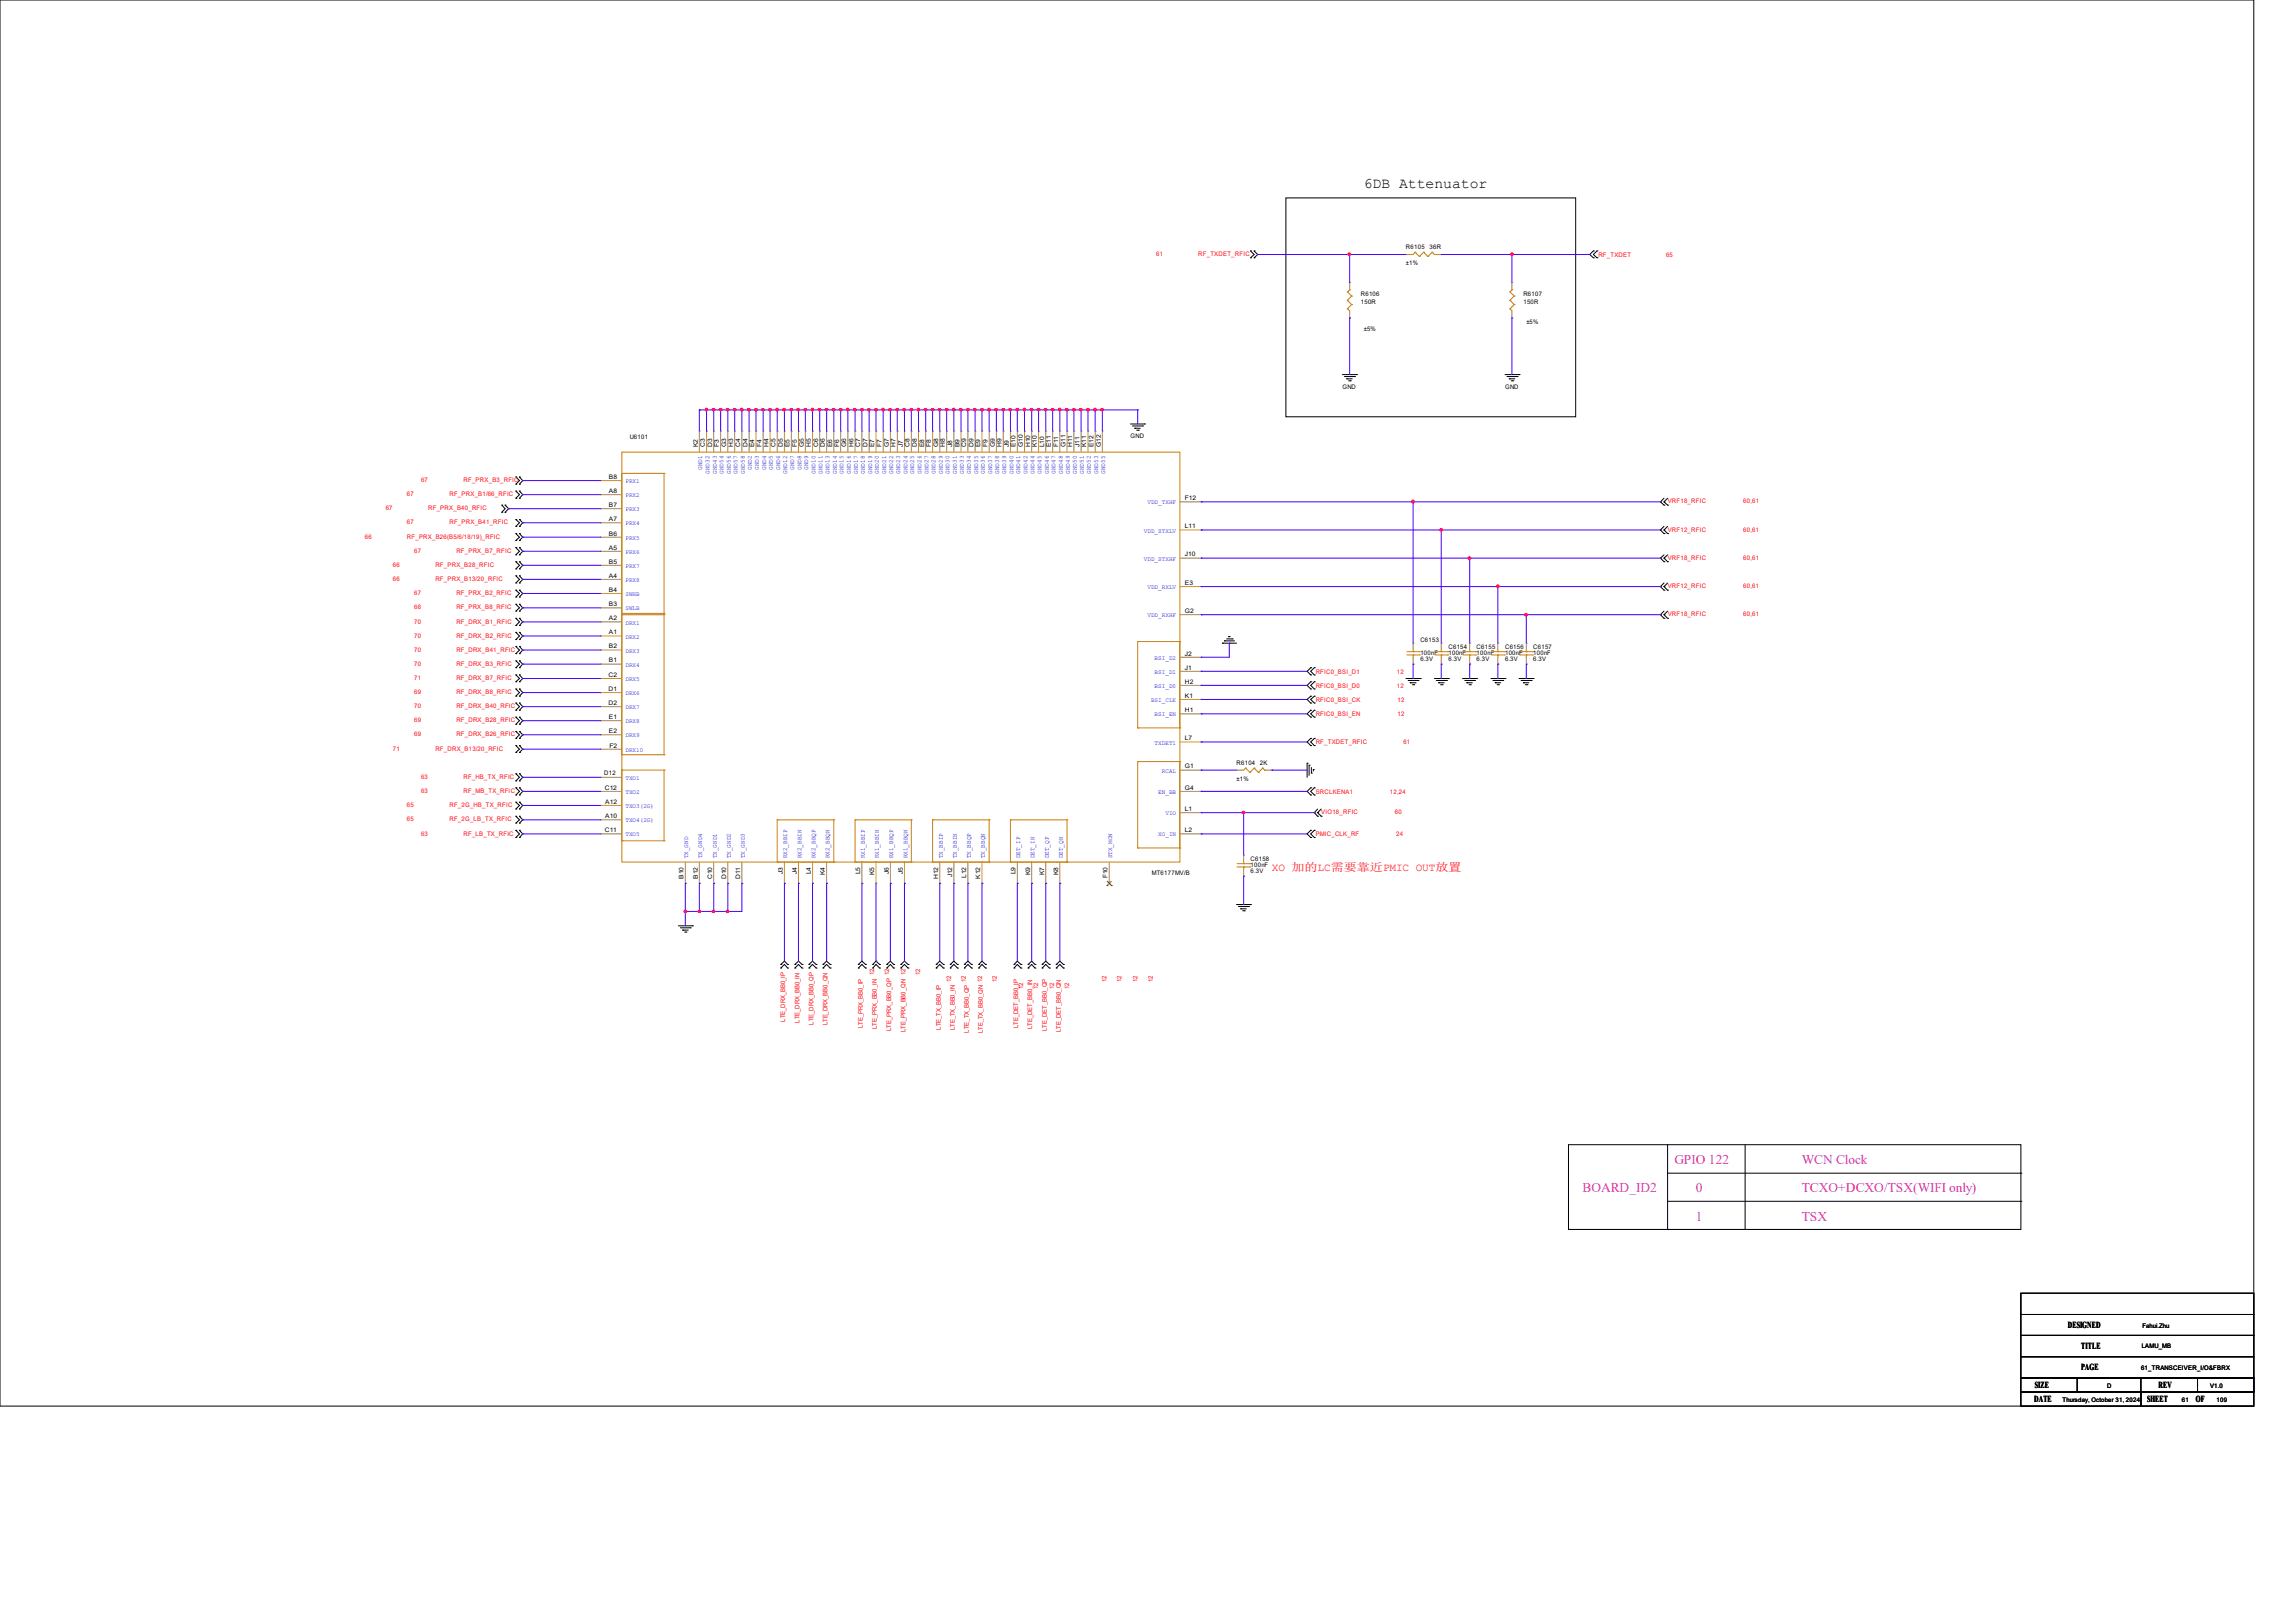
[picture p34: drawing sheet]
<svg xmlns="http://www.w3.org/2000/svg" width="297mm" height="210mm" viewBox="0 0 297 210" stroke-linecap="round" stroke-linejoin="round" font-family="sans-serif">
<defs><g id="words">
<text font-size="1.9" x="176.5" y="24.3">6DB Attenuator</text>
<g font-size="1.7" fill="#f0f">
<text x="204.8" y="154.3">BOARD_ID2</text>
<text x="216.7" y="150.6">GPIO 122</text>
<text x="219.5" y="154.3">0</text>
<text x="233.2" y="154.3">TCXO+DCXO/TSX(WIFI only)</text>
<text x="233.2" y="150.6">WCN Clock</text>
<text x="219.5" y="157.9">1</text>
<text x="233.2" y="157.9">TSX</text>
</g>
<text font-size="1.4" fill="#f00" x="164.6" y="112.7">XO 加的LC需要靠近PMIC OUT放置</text>
<g font-size="1.2">
<text x="267.6" y="171.8">DESIGNED</text>
<text x="263.3" y="179.6">SIZE</text>
<text x="269.4" y="174.6">TITLE</text>
<text x="269.4" y="177.3">PAGE</text>
<text x="279.3" y="179.6">REV</text>
<text x="263.3" y="181.4">DATE</text>
<text x="277.9" y="181.4">SHEET</text>
<text x="284.2" y="181.4">OF</text>
</g>
<g font-size=".8" fill="#f00">
<text x="149.6" y="33.1">61</text>
<text x="155.1" y="33.1">RF_TXDET_RFIC</text>
<text x="206.9" y="33.2">RF_TXDET</text>
<text x="215.6" y="33.2">65</text>
<text x="52.7" y="64.2">67</text>
<text x="54.5" y="62.4">67</text>
<text x="58.2" y="64.2">RF_PRX_B1/66_RFIC</text>
<text x="60" y="62.4">RF_PRX_B3_RFIC</text>
<text x="215.8" y="65.1">VRF18_RFIC</text>
<text x="225.6" y="65.1">60,61</text>
<text x="47.2" y="69.7">66</text>
<text x="49.9" y="66">67</text>
<text x="52.7" y="67.9">67</text>
<text x="52.7" y="69.7">RF_PRX_B26(B5/6/18/19)_RFIC</text>
<text x="53.6" y="71.5">67</text>
<text x="55.4" y="66">RF_PRX_B40_RFIC</text>
<text x="58.2" y="67.9">RF_PRX_B41_RFIC</text>
<text x="59.1" y="71.5">RF_PRX_B7_RFIC</text>
<text x="215.8" y="68.8">VRF12_RFIC</text>
<text x="225.6" y="68.8">60,61</text>
<text x="50.8" y="73.4">66</text>
<text x="50.8" y="75.2">66</text>
<text x="53.6" y="77">67</text>
<text x="56.3" y="73.4">RF_PRX_B28_RFIC</text>
<text x="56.3" y="75.2">RF_PRX_B13/20_RFIC</text>
<text x="59.1" y="77">RF_PRX_B2_RFIC</text>
<text x="215.8" y="72.4">VRF18_RFIC</text>
<text x="215.8" y="76.1">VRF12_RFIC</text>
<text x="225.6" y="72.4">60,61</text>
<text x="225.6" y="76.1">60,61</text>
<text x="53.6" y="78.9">66</text>
<text x="53.6" y="80.7">70</text>
<text x="53.6" y="82.5">70</text>
<text x="59.1" y="78.9">RF_PRX_B8_RFIC</text>
<text x="59.1" y="80.7">RF_DRX_B1_RFIC</text>
<text x="59.1" y="82.5">RF_DRX_B2_RFIC</text>
<text x="215.8" y="79.8">VRF18_RFIC</text>
<text x="225.6" y="79.8">60,61</text>
<text x="53.6" y="84.3">70</text>
<text x="53.6" y="86.1">70</text>
<text x="53.6" y="88">71</text>
<text x="53.6" y="89.8">69</text>
<text x="59.1" y="84.3">RF_DRX_B41_RFIC</text>
<text x="59.1" y="86.1">RF_DRX_B3_RFIC</text>
<text x="59.1" y="88">RF_DRX_B7_RFIC</text>
<text x="59.1" y="89.8">RF_DRX_B8_RFIC</text>
<text x="170.3" y="87.2">RFIC0_BSI_D1</text>
<text x="170.3" y="89">RFIC0_BSI_D0</text>
<text x="180.8" y="87.2">12</text>
<text x="180.8" y="89">12</text>
<text x="53.6" y="91.6">70</text>
<text x="53.6" y="93.5">69</text>
<text x="53.6" y="95.3">69</text>
<text x="59.1" y="91.6">RF_DRX_B40_RFIC</text>
<text x="59.1" y="93.5">RF_DRX_B28_RFIC</text>
<text x="59.1" y="95.3">RF_DRX_B26_RFIC</text>
<text x="170.3" y="90.8">RFIC0_BSI_CK</text>
<text x="170.3" y="92.7">RFIC0_BSI_EN</text>
<text x="180.9" y="90.8">12</text>
<text x="180.9" y="92.7">12</text>
<text x="50.8" y="97.2">71</text>
<text x="54.5" y="100.8">63</text>
<text x="56.3" y="97.2">RF_DRX_B13/20_RFIC</text>
<text x="60" y="100.8">RF_HB_TX_RFIC</text>
<text x="170.3" y="96.3">RF_TXDET_RFIC</text>
<text x="181.6" y="96.3">61</text>
<text x="52.7" y="104.4">65</text>
<text x="52.7" y="106.3">65</text>
<text x="54.5" y="102.6">63</text>
<text x="58.2" y="104.4">RF_2G_HB_TX_RFIC</text>
<text x="58.2" y="106.3">RF_2G_LB_TX_RFIC</text>
<text x="60" y="102.6">RF_MB_TX_RFIC</text>
<text x="170.3" y="102.7">SRCLKENA1</text>
<text x="171" y="105.4">VIO18_RFIC</text>
<text x="179.9" y="102.7">12,24</text>
<text x="180.5" y="105.4">60</text>
<text x="54.5" y="108.1">63</text>
<text x="60" y="108.1">RF_LB_TX_RFIC</text>
<text x="170.3" y="108.2">PMIC_CLK_RF</text>
<text x="180.7" y="108.2">24</text>
<text x="113.2" y="126.2" transform="rotate(-90 113.2 126.2)">12</text>
<text x="115.1" y="126.2" transform="rotate(-90 115.1 126.2)">12</text>
<text x="119.1" y="126.2" transform="rotate(-90 119.1 126.2)">12</text>
<text x="123.1" y="127.1" transform="rotate(-90 123.1 127.1)">12</text>
<text x="125" y="127.1" transform="rotate(-90 125 127.1)">12</text>
<text x="129" y="127.1" transform="rotate(-90 129 127.1)">12</text>
<text x="132.4" y="128" transform="rotate(-90 132.4 128)">12</text>
<text x="134.4" y="128" transform="rotate(-90 134.4 128)">12</text>
<text x="136.4" y="128" transform="rotate(-90 136.4 128)">12</text>
<text x="138.4" y="128" transform="rotate(-90 138.4 128)">12</text>
<text x="143.2" y="127.1" transform="rotate(-90 143.2 127.1)">12</text>
<text x="145.2" y="127.1" transform="rotate(-90 145.2 127.1)">12</text>
<text x="147.2" y="127.1" transform="rotate(-90 147.2 127.1)">12</text>
<text x="149.2" y="127.1" transform="rotate(-90 149.2 127.1)">12</text>
<text x="101.6" y="132.2" transform="rotate(-90 101.6 132.2)">LTE_DRX_BB0_IP</text>
<text x="103.5" y="132.3" transform="rotate(-90 103.5 132.3)">LTE_DRX_BB0_IN</text>
<text x="105.3" y="132.6" transform="rotate(-90 105.3 132.6)">LTE_DRX_BB0_QP</text>
<text x="107.1" y="132.7" transform="rotate(-90 107.1 132.7)">LTE_DRX_BB0_QN</text>
<text x="111.7" y="133.1" transform="rotate(-90 111.7 133.1)">LTE_PRX_BB0_IP</text>
<text x="113.5" y="133.1" transform="rotate(-90 113.5 133.1)">LTE_PRX_BB0_IN</text>
<text x="115.3" y="133.4" transform="rotate(-90 115.3 133.4)">LTE_PRX_BB0_QP</text>
<text x="117.2" y="133.5" transform="rotate(-90 117.2 133.5)">LTE_PRX_BB0_QN 12</text>
<text x="121.7" y="133.2" transform="rotate(-90 121.7 133.2)">LTE_TX_BB0_IP</text>
<text x="123.6" y="133.3" transform="rotate(-90 123.6 133.3)">LTE_TX_BB0_IN</text>
<text x="125.4" y="133.6" transform="rotate(-90 125.4 133.6)">LTE_TX_BB0_QP</text>
<text x="127.2" y="133.7" transform="rotate(-90 127.2 133.7)">LTE_TX_BB0_QN 12</text>
<text x="131.8" y="133.1" transform="rotate(-90 131.8 133.1)">LTE_DET_BB0_IP</text>
<text x="133.6" y="133.1" transform="rotate(-90 133.6 133.1)">LTE_DET_BB0_IN</text>
<text x="135.5" y="133.4" transform="rotate(-90 135.5 133.4)">LTE_DET_BB0_QP</text>
<text x="137.3" y="133.5" transform="rotate(-90 137.3 133.5)">LTE_DET_BB0_QN</text>
</g>
<g font-size=".8">
<text x="182" y="32.2">R6105</text>
<text x="182" y="34.3">±1%</text>
<text x="185" y="32.2">36R</text>
<text x="176.1" y="38.3">R6106</text>
<text x="176.1" y="39.4">150R</text>
<text x="197.2" y="38.3">R6107</text>
<text x="197.2" y="39.4">150R</text>
<text x="197.5" y="41.9">±5%</text>
<text x="176.5" y="42.8">±5%</text>
<text x="173.7" y="50.3">GND</text>
<text x="194.8" y="50.3">GND</text>
<text x="81.5" y="56.8">U6101</text>
<text x="90.3" y="57.9" transform="rotate(-90 90.3 57.9)">K2</text>
<text x="91.2" y="57.9" transform="rotate(-90 91.2 57.9)">C3</text>
<text x="92.2" y="57.9" transform="rotate(-90 92.2 57.9)">D3</text>
<text x="93" y="57.9" transform="rotate(-90 93 57.9)">F3</text>
<text x="94" y="57.9" transform="rotate(-90 94 57.9)">G3</text>
<text x="94.9" y="57.9" transform="rotate(-90 94.9 57.9)">H3</text>
<text x="95.8" y="57.9" transform="rotate(-90 95.8 57.9)">C4</text>
<text x="96.7" y="57.9" transform="rotate(-90 96.7 57.9)">D4</text>
<text x="97.6" y="57.9" transform="rotate(-90 97.6 57.9)">E4</text>
<text x="98.5" y="57.9" transform="rotate(-90 98.5 57.9)">F4</text>
<text x="99.4" y="57.9" transform="rotate(-90 99.4 57.9)">H4</text>
<text x="100.4" y="57.9" transform="rotate(-90 100.4 57.9)">C5</text>
<text x="101.3" y="57.9" transform="rotate(-90 101.3 57.9)">D5</text>
<text x="102.2" y="57.9" transform="rotate(-90 102.2 57.9)">E5</text>
<text x="103.1" y="57.9" transform="rotate(-90 103.1 57.9)">F5</text>
<text x="104" y="57.9" transform="rotate(-90 104 57.9)">G5</text>
<text x="104.9" y="57.9" transform="rotate(-90 104.9 57.9)">H5</text>
<text x="105.9" y="57.9" transform="rotate(-90 105.9 57.9)">C6</text>
<text x="106.8" y="57.9" transform="rotate(-90 106.8 57.9)">D6</text>
<text x="107.7" y="57.9" transform="rotate(-90 107.7 57.9)">E6</text>
<text x="108.6" y="57.9" transform="rotate(-90 108.6 57.9)">F6</text>
<text x="109.5" y="57.9" transform="rotate(-90 109.5 57.9)">G6</text>
<text x="110.4" y="57.9" transform="rotate(-90 110.4 57.9)">H6</text>
<text x="111.3" y="57.9" transform="rotate(-90 111.3 57.9)">C7</text>
<text x="112.3" y="57.9" transform="rotate(-90 112.3 57.9)">D7</text>
<text x="113.2" y="57.9" transform="rotate(-90 113.2 57.9)">E7</text>
<text x="114.1" y="57.9" transform="rotate(-90 114.1 57.9)">F7</text>
<text x="115" y="57.9" transform="rotate(-90 115 57.9)">G7</text>
<text x="115.9" y="57.9" transform="rotate(-90 115.9 57.9)">H7</text>
<text x="116.8" y="57.9" transform="rotate(-90 116.8 57.9)">J7</text>
<text x="117.7" y="57.9" transform="rotate(-90 117.7 57.9)">C8</text>
<text x="118.7" y="57.9" transform="rotate(-90 118.7 57.9)">D8</text>
<text x="119.6" y="57.9" transform="rotate(-90 119.6 57.9)">E8</text>
<text x="120.5" y="57.9" transform="rotate(-90 120.5 57.9)">F8</text>
<text x="121.4" y="57.9" transform="rotate(-90 121.4 57.9)">G8</text>
<text x="122.3" y="57.9" transform="rotate(-90 122.3 57.9)">H8</text>
<text x="123.2" y="57.9" transform="rotate(-90 123.2 57.9)">J8</text>
<text x="124.2" y="57.9" transform="rotate(-90 124.2 57.9)">B9</text>
<text x="125" y="57.9" transform="rotate(-90 125 57.9)">C9</text>
<text x="126" y="57.9" transform="rotate(-90 126 57.9)">D9</text>
<text x="126.9" y="57.9" transform="rotate(-90 126.9 57.9)">E9</text>
<text x="127.8" y="57.9" transform="rotate(-90 127.8 57.9)">F9</text>
<text x="128.7" y="57.9" transform="rotate(-90 128.7 57.9)">G9</text>
<text x="129.6" y="57.9" transform="rotate(-90 129.6 57.9)">H9</text>
<text x="130.6" y="57.9" transform="rotate(-90 130.6 57.9)">J9</text>
<text x="131.4" y="57.9" transform="rotate(-90 131.4 57.9)">E10</text>
<text x="132.4" y="57.9" transform="rotate(-90 132.4 57.9)">G10</text>
<text x="133.3" y="57.9" transform="rotate(-90 133.3 57.9)">H10</text>
<text x="134.2" y="57.9" transform="rotate(-90 134.2 57.9)">K10</text>
<text x="135.1" y="57.9" transform="rotate(-90 135.1 57.9)">L10</text>
<text x="136" y="57.9" transform="rotate(-90 136 57.9)">E11</text>
<text x="136.9" y="57.9" transform="rotate(-90 136.9 57.9)">F11</text>
<text x="137.9" y="57.9" transform="rotate(-90 137.9 57.9)">G11</text>
<text x="138.8" y="57.9" transform="rotate(-90 138.8 57.9)">H11</text>
<text x="139.7" y="57.9" transform="rotate(-90 139.7 57.9)">J11</text>
<text x="140.6" y="57.9" transform="rotate(-90 140.6 57.9)">K11</text>
<text x="141.5" y="57.9" transform="rotate(-90 141.5 57.9)">E12</text>
<text x="142.4" y="57.9" transform="rotate(-90 142.4 57.9)">G12</text>
<text x="146.3" y="56.7">GND</text>
<text x="78.8" y="62">B8</text>
<text x="78.8" y="63.8">A8</text>
<text x="78.8" y="65.6">B7</text>
<text x="153.3" y="64.7">F12</text>
<text x="78.8" y="67.4">A7</text>
<text x="78.8" y="69.3">B6</text>
<text x="78.8" y="71.1">A5</text>
<text x="153.3" y="68.4">L11</text>
<text x="78.8" y="72.9">B5</text>
<text x="78.8" y="74.8">A4</text>
<text x="78.8" y="76.6">B4</text>
<text x="153.3" y="75.7">E3</text>
<text x="153.3" y="72">J10</text>
<text x="78.8" y="80.3">A2</text>
<text x="78.8" y="82.1">A1</text>
<text x="78.8" y="83.9">B2</text>
<text x="78.8" y="78.4">B3</text>
<text x="153.3" y="79.3">G2</text>
<text x="183.8" y="83.1">C6153</text>
<text x="187.5" y="84">C6154</text>
<text x="191.1" y="84">C6155</text>
<text x="194.8" y="84">C6156</text>
<text x="198.4" y="84">C6157</text>
<text x="78.7" y="87.6">C2</text>
<text x="78.7" y="89.4">D1</text>
<text x="78.8" y="85.7">B1</text>
<text x="153.3" y="88.5">H2</text>
<text x="153.3" y="86.7">J1</text>
<text x="153.3" y="84.8">J2</text>
<text x="183.8" y="84.8">100nF</text>
<text x="183.8" y="85.6">6.3V</text>
<text x="187.5" y="84.8">100nF</text>
<text x="187.5" y="85.6">6.3V</text>
<text x="191.1" y="84.8">100nF</text>
<text x="191.1" y="85.6">6.3V</text>
<text x="194.8" y="84.8">100nF</text>
<text x="194.8" y="85.6">6.3V</text>
<text x="198.4" y="84.8">100nF</text>
<text x="198.4" y="85.6">6.3V</text>
<text x="78.7" y="91.2">D2</text>
<text x="78.8" y="93">E1</text>
<text x="78.8" y="94.9">E2</text>
<text x="153.3" y="90.3">K1</text>
<text x="153.3" y="92.2">H1</text>
<text x="153.3" y="95.8">L7</text>
<text x="78.2" y="100.3">D12</text>
<text x="78.9" y="96.7">F2</text>
<text x="153.3" y="99.4">G1</text>
<text x="160" y="99">R6104</text>
<text x="160" y="101.1">±1%</text>
<text x="163" y="99">2K</text>
<text x="78.3" y="102.2">C12</text>
<text x="78.3" y="107.7">C11</text>
<text x="78.3" y="104">A12</text>
<text x="78.3" y="105.9">A10</text>
<text x="153.3" y="102.2">G4</text>
<text x="153.3" y="104.9">L1</text>
<text x="153.3" y="107.7">L2</text>
<text x="88.5" y="113.7" transform="rotate(-90 88.5 113.7)">B10</text>
<text x="90.3" y="113.7" transform="rotate(-90 90.3 113.7)">B12</text>
<text x="92.2" y="113.8" transform="rotate(-90 92.2 113.8)">C10</text>
<text x="94" y="113.8" transform="rotate(-90 94 113.8)">D10</text>
<text x="95.8" y="113.8" transform="rotate(-90 95.8 113.8)">D11</text>
<text x="101.3" y="113.1" transform="rotate(-90 101.3 113.1)">J3</text>
<text x="103.1" y="113.1" transform="rotate(-90 103.1 113.1)">J4</text>
<text x="104.9" y="113.1" transform="rotate(-90 104.9 113.1)">L4</text>
<text x="106.8" y="113.2" transform="rotate(-90 106.8 113.2)">K4</text>
<text x="111.3" y="113.1" transform="rotate(-90 111.3 113.1)">L5</text>
<text x="113.2" y="113.2" transform="rotate(-90 113.2 113.2)">K5</text>
<text x="115" y="113.1" transform="rotate(-90 115 113.1)">J6</text>
<text x="116.8" y="113.1" transform="rotate(-90 116.8 113.1)">J5</text>
<text x="121.4" y="113.8" transform="rotate(-90 121.4 113.8)">H12</text>
<text x="123.2" y="113.5" transform="rotate(-90 123.2 113.5)">J12</text>
<text x="125" y="113.6" transform="rotate(-90 125 113.6)">L12</text>
<text x="126.9" y="113.7" transform="rotate(-90 126.9 113.7)">K12</text>
<text x="131.4" y="113.1" transform="rotate(-90 131.4 113.1)">L9</text>
<text x="133.3" y="113.2" transform="rotate(-90 133.3 113.2)">K9</text>
<text x="135.1" y="113.2" transform="rotate(-90 135.1 113.2)">K7</text>
<text x="136.9" y="113.2" transform="rotate(-90 136.9 113.2)">K8</text>
<text x="143.3" y="113.6" transform="rotate(-90 143.3 113.6)">F10</text>
<text x="149.1" y="113.2">MT6177MV/B</text>
<text x="161.8" y="111.4">C6158</text>
<text x="161.8" y="112.2">100nF</text>
<text x="161.8" y="113">6.3V</text>
<text x="277.3" y="171.8">Fahui.Zhu</text>
<text x="272.7" y="179.6">D</text>
<text x="277.1" y="177.2">61_TRANSCEIVER_I/O&amp;FBRX</text>
<text x="277.2" y="174.5">LAMU_MB</text>
<text x="286" y="179.6">V1.0</text>
<text x="266.9" y="181.4">Thursday, October 31, 2024</text>
<text x="282.4" y="181.4">61</text>
<text x="286.9" y="181.4">109</text>
</g>
<g font-size=".8" fill="#00c">
<text x="80.9" y="62.5">PRX1</text>
<text x="80.9" y="64.3">PRX2</text>
<text x="90.9" y="60.8" transform="rotate(-90 90.9 60.8)">GND1</text>
<text x="91.8" y="61.3" transform="rotate(-90 91.8 61.3)">GND32</text>
<text x="92.7" y="61.3" transform="rotate(-90 92.7 61.3)">GND43</text>
<text x="93.6" y="61.3" transform="rotate(-90 93.6 61.3)">GND54</text>
<text x="94.6" y="61.3" transform="rotate(-90 94.6 61.3)">GND56</text>
<text x="95.5" y="61.3" transform="rotate(-90 95.5 61.3)">GND57</text>
<text x="96.4" y="61.3" transform="rotate(-90 96.4 61.3)">GND58</text>
<text x="97.3" y="60.8" transform="rotate(-90 97.3 60.8)">GND2</text>
<text x="98.2" y="60.8" transform="rotate(-90 98.2 60.8)">GND3</text>
<text x="99.1" y="60.8" transform="rotate(-90 99.1 60.8)">GND4</text>
<text x="100" y="60.8" transform="rotate(-90 100 60.8)">GND5</text>
<text x="101" y="60.8" transform="rotate(-90 101 60.8)">GND6</text>
<text x="101.9" y="61.3" transform="rotate(-90 101.9 61.3)">GND12</text>
<text x="102.8" y="60.8" transform="rotate(-90 102.8 60.8)">GND7</text>
<text x="103.7" y="60.8" transform="rotate(-90 103.7 60.8)">GND8</text>
<text x="104.6" y="60.8" transform="rotate(-90 104.6 60.8)">GND9</text>
<text x="105.5" y="61.3" transform="rotate(-90 105.5 61.3)">GND10</text>
<text x="106.5" y="61.3" transform="rotate(-90 106.5 61.3)">GND11</text>
<text x="107.4" y="61.3" transform="rotate(-90 107.4 61.3)">GND13</text>
<text x="108.3" y="61.3" transform="rotate(-90 108.3 61.3)">GND14</text>
<text x="109.2" y="61.3" transform="rotate(-90 109.2 61.3)">GND15</text>
<text x="110.1" y="61.3" transform="rotate(-90 110.1 61.3)">GND16</text>
<text x="111" y="61.3" transform="rotate(-90 111 61.3)">GND17</text>
<text x="111.9" y="61.3" transform="rotate(-90 111.9 61.3)">GND18</text>
<text x="112.9" y="61.3" transform="rotate(-90 112.9 61.3)">GND19</text>
<text x="113.7" y="61.3" transform="rotate(-90 113.7 61.3)">GND20</text>
<text x="114.7" y="61.3" transform="rotate(-90 114.7 61.3)">GND21</text>
<text x="115.6" y="61.3" transform="rotate(-90 115.6 61.3)">GND22</text>
<text x="116.5" y="61.3" transform="rotate(-90 116.5 61.3)">GND23</text>
<text x="117.4" y="61.3" transform="rotate(-90 117.4 61.3)">GND24</text>
<text x="118.3" y="61.3" transform="rotate(-90 118.3 61.3)">GND25</text>
<text x="119.2" y="61.3" transform="rotate(-90 119.2 61.3)">GND26</text>
<text x="120.2" y="61.3" transform="rotate(-90 120.2 61.3)">GND27</text>
<text x="121.1" y="61.3" transform="rotate(-90 121.1 61.3)">GND28</text>
<text x="122" y="61.3" transform="rotate(-90 122 61.3)">GND29</text>
<text x="122.9" y="61.3" transform="rotate(-90 122.9 61.3)">GND30</text>
<text x="123.8" y="61.3" transform="rotate(-90 123.8 61.3)">GND31</text>
<text x="124.8" y="61.3" transform="rotate(-90 124.8 61.3)">GND33</text>
<text x="125.6" y="61.3" transform="rotate(-90 125.6 61.3)">GND34</text>
<text x="126.6" y="61.3" transform="rotate(-90 126.6 61.3)">GND35</text>
<text x="127.5" y="61.3" transform="rotate(-90 127.5 61.3)">GND36</text>
<text x="128.4" y="61.3" transform="rotate(-90 128.4 61.3)">GND37</text>
<text x="129.3" y="61.3" transform="rotate(-90 129.3 61.3)">GND38</text>
<text x="130.2" y="61.3" transform="rotate(-90 130.2 61.3)">GND39</text>
<text x="131.1" y="61.3" transform="rotate(-90 131.1 61.3)">GND40</text>
<text x="132" y="61.3" transform="rotate(-90 132 61.3)">GND41</text>
<text x="133" y="61.3" transform="rotate(-90 133 61.3)">GND42</text>
<text x="133.9" y="61.3" transform="rotate(-90 133.9 61.3)">GND44</text>
<text x="134.8" y="61.3" transform="rotate(-90 134.8 61.3)">GND45</text>
<text x="135.7" y="61.3" transform="rotate(-90 135.7 61.3)">GND46</text>
<text x="136.6" y="61.3" transform="rotate(-90 136.6 61.3)">GND47</text>
<text x="137.5" y="61.3" transform="rotate(-90 137.5 61.3)">GND48</text>
<text x="138.5" y="61.3" transform="rotate(-90 138.5 61.3)">GND49</text>
<text x="139.4" y="61.3" transform="rotate(-90 139.4 61.3)">GND50</text>
<text x="140.3" y="61.3" transform="rotate(-90 140.3 61.3)">GND51</text>
<text x="141.2" y="61.3" transform="rotate(-90 141.2 61.3)">GND52</text>
<text x="142.1" y="61.3" transform="rotate(-90 142.1 61.3)">GND53</text>
<text x="143" y="61.3" transform="rotate(-90 143 61.3)">GND55</text>
<text x="148.5" y="65.3">VDD_TXHF</text>
<text x="80.9" y="66.2">PRX3</text>
<text x="80.9" y="68">PRX4</text>
<text x="80.9" y="69.8">PRX5</text>
<text x="80.9" y="71.7">PRX6</text>
<text x="148" y="68.9">VDD_STXLV</text>
<text x="80.9" y="73.5">PRX7</text>
<text x="80.9" y="75.3">PRX8</text>
<text x="80.9" y="77.1">SWHB</text>
<text x="148" y="72.6">VDD_STXHF</text>
<text x="148.5" y="76.2">VDD_RXLV</text>
<text x="80.9" y="80.8">DRX1</text>
<text x="80.9" y="82.6">DRX2</text>
<text x="80.9" y="79">SWLB</text>
<text x="148.5" y="79.9">VDD_RXHF</text>
<text x="80.9" y="84.5">DRX3</text>
<text x="80.9" y="86.3">DRX4</text>
<text x="80.9" y="88.1">DRX5</text>
<text x="80.9" y="90">DRX6</text>
<text x="149.4" y="89">BSI_D0</text>
<text x="149.4" y="87.2">BSI_D1</text>
<text x="149.4" y="85.4">BSI_D2</text>
<text x="80.9" y="91.8">DRX7</text>
<text x="80.9" y="93.6">DRX8</text>
<text x="80.9" y="95.4">DRX9</text>
<text x="149" y="90.8">BSI_CLK</text>
<text x="149.4" y="92.7">BSI_EN</text>
<text x="80.9" y="97.3">DRX10</text>
<text x="80.9" y="100.9">TXO1</text>
<text x="149.4" y="96.3">TXDET1</text>
<text x="150.4" y="100">RCAL</text>
<text x="80.9" y="102.7">TXO2</text>
<text x="80.9" y="104.6">TXO3(2G)</text>
<text x="80.9" y="106.4">TXO4(2G)</text>
<text x="149.9" y="102.7">EN_BB</text>
<text x="150.8" y="105.5">VIO</text>
<text x="80.9" y="108.2">TXO5</text>
<text x="89.1" y="111.1" transform="rotate(-90 89.1 111.1)">TX_GND</text>
<text x="90.9" y="111.1" transform="rotate(-90 90.9 111.1)">TX_GND4</text>
<text x="92.7" y="111.1" transform="rotate(-90 92.7 111.1)">TX_GND1</text>
<text x="94.6" y="111.1" transform="rotate(-90 94.6 111.1)">TX_GND2</text>
<text x="96.4" y="111.1" transform="rotate(-90 96.4 111.1)">TX_GND3</text>
<text x="101.9" y="111.1" transform="rotate(-90 101.9 111.1)">RX2_BBIP</text>
<text x="103.7" y="111.1" transform="rotate(-90 103.7 111.1)">RX2_BBIN</text>
<text x="105.5" y="111.1" transform="rotate(-90 105.5 111.1)">RX2_BBQP</text>
<text x="107.4" y="111.1" transform="rotate(-90 107.4 111.1)">RX2_BBQN</text>
<text x="111.9" y="111.1" transform="rotate(-90 111.9 111.1)">RX1_BBIP</text>
<text x="113.7" y="111.1" transform="rotate(-90 113.7 111.1)">RX1_BBIN</text>
<text x="115.6" y="111.1" transform="rotate(-90 115.6 111.1)">RX1_BBQP</text>
<text x="117.4" y="111.1" transform="rotate(-90 117.4 111.1)">RX1_BBQN</text>
<text x="122" y="111.1" transform="rotate(-90 122 111.1)">TX_BBIP</text>
<text x="123.8" y="111.1" transform="rotate(-90 123.8 111.1)">TX_BBIN</text>
<text x="125.6" y="111.1" transform="rotate(-90 125.6 111.1)">TX_BBQP</text>
<text x="127.5" y="111.1" transform="rotate(-90 127.5 111.1)">TX_BBQN</text>
<text x="132" y="111.1" transform="rotate(-90 132 111.1)">DET_IP</text>
<text x="133.9" y="111.1" transform="rotate(-90 133.9 111.1)">DET_IN</text>
<text x="135.7" y="111.1" transform="rotate(-90 135.7 111.1)">DET_QP</text>
<text x="137.5" y="111.1" transform="rotate(-90 137.5 111.1)">DET_QN</text>
<text x="143.9" y="111.1" transform="rotate(-90 143.9 111.1)">STX_MON</text>
<text x="149.9" y="108.2">XO_IN</text>
</g>
</g></defs>
<g fill="none" stroke="#000" stroke-width=".13">
<path d="M0 0h291.7v181.9h-291.7zM161.8 32.5h.1M161.8 33.4h.1M161.8 32.5l.5 .4-.5 .5M162.3 33.4h.1M162.3 32.5h.1M162.3 32.5l.5 .4-.5 .5M166.4 25.6h37.5v28.3h-37.5zM206.2 32.5h.1M206.2 33.4h.1M206.2 32.5l-.5 .4 .5 .5M206.7 33.4h.1"/>
<path d="M206.7 32.5h.1M206.7 32.5l-.5 .4 .5 .5M146.3 54.9h1.8M146.6 55.1h1.3M146.9 55.4h.1M146.9 55.4h.7M147.1 55.7h.2M147.3 55.7h.1M147.9 55.1h.1M148.1 54.9h.1M173.7 48.5h1.9M174 48.7h1.3"/>
<path d="M174.3 49h.1M174.3 49h.7M174.5 49.3h.3M174.8 49.3h.1M175.3 48.7h.1M175.6 48.5h.1M194.8 48.5h1.8M195 48.7h1.3M195.3 49h.1M195.3 49h.7M195.6 49.3h.2M195.8 49.3h.1"/>
<path d="M196.3 48.7h.1M196.6 48.5h.1M64.9 65.4h.1M64.9 66.3h.1M64.9 65.4l.5 .4-.5 .5M65.4 66.3h.1M65.4 65.4h.1M65.4 65.4l.4 .4-.4 .5M66.8 61.7h.1M66.8 62.7h.1M66.8 63.5h.1M66.8 64.5h.1"/>
<path d="M66.8 67.2h.1M66.8 68.1h.1M66.8 69h.1M66.8 69.9h.1M66.8 70.9h.1M66.8 71.8h.1M66.8 72.7h.1M66.8 73.6h.1M66.8 74.5h.1M66.8 75.4h.1M66.8 76.4h.1M66.8 77.3h.1"/>
<path d="M66.8 78.2h.1M66.8 79.1h.1M66.8 61.7l.4 .5-.4 .5M66.8 63.5l.4 .5-.4 .5M66.8 67.2l.4 .4-.4 .5M66.8 69l.4 .5-.4 .4M66.8 70.9l.4 .4-.4 .5M66.8 72.7l.4 .5-.4 .4M66.8 74.5l.4 .5-.4 .4M66.8 76.4l.4 .4-.4 .5M66.8 78.2l.4 .5-.4 .4M67.2 62.7h.1"/>
<path d="M67.2 61.7h.1M67.2 64.5h.1M67.2 63.5h.1M67.2 68.1h.1M67.2 67.2h.1M67.2 69.9h.1M67.2 69h.1M67.2 71.8h.1M67.2 70.9h.1M67.2 73.6h.1M67.2 72.7h.1M67.2 75.4h.1"/>
<path d="M67.2 74.5h.1M67.2 77.3h.1M67.2 76.4h.1M67.2 79.1h.1M67.2 78.2h.1M67.2 61.7l.4 .5-.4 .5M67.2 63.5l.4 .5-.4 .5M67.2 67.2l.4 .4-.4 .5M67.2 69l.4 .5-.4 .4M67.2 70.9l.4 .4-.4 .5M67.2 72.7l.4 .5-.4 .4M67.2 74.5l.4 .5-.4 .4"/>
<path d="M67.2 76.4l.4 .4-.4 .5M67.2 78.2l.4 .5-.4 .4M214.9 64.9h.1M214.9 68.6h.1M214.9 72.2h.1M214.9 75.9h.1M214.9 79.5h.1M214.9 64.9l.4 .5M214.9 68.6l.4 .4M214.9 72.2l.4 .5M214.9 75.9l.4 .5M214.9 79.5l.4 .5"/>
<path d="M215.3 64.9h.1M215.3 65.4h.1M215.3 68.6h.1M215.3 69h.1M215.3 72.2h.1M215.3 72.7h.1M215.3 75.9h.1M215.3 76.4h.1M215.3 79.5h.1M215.3 64.9l.5 .5M215.3 64.5l-.4 .4M215.3 68.6l.5 .4"/>
<path d="M215.3 68.1l-.4 .5M215.3 72.2l.5 .5M215.3 71.8l-.4 .4M215.3 75.9l.5 .5M215.3 75.4l-.4 .5M215.3 79.5l.5 .5M215.3 79.1l-.4 .4M215.8 65.4h.1M215.8 69h.1M215.8 72.7h.1M215.8 76.4h.1M215.8 64.5l-.5 .4"/>
<path d="M215.8 68.1l-.5 .5M215.8 71.8l-.5 .4M215.8 75.4l-.5 .5M215.8 79.1l-.5 .4M66.8 80h.1M66.8 80.9h.1M66.8 81.8h.1M66.8 82.8h.1M66.8 83.7h.1M66.8 84.6h.1M66.8 85.5h.1M66.8 86.4h.1"/>
<path d="M66.8 87.3h.1M66.8 88.2h.1M66.8 89.2h.1M66.8 90.1h.1M66.8 91h.1M66.8 91.9h.1M66.8 92.8h.1M66.8 93.7h.1M66.8 94.7h.1M66.8 95.5h.1M66.8 96.5h.1M66.8 97.4h.1"/>
<path d="M66.8 80l.4 .5-.4 .4M66.8 81.8l.4 .5-.4 .5M66.8 83.7l.4 .4-.4 .5M66.8 85.5l.4 .4-.4 .5M66.8 87.3l.4 .5-.4 .4M66.8 89.2l.4 .4-.4 .5M66.8 91l.4 .4-.4 .5M66.8 92.8l.4 .5-.4 .4M66.8 94.7l.4 .4-.4 .4M66.8 96.5l.4 .4-.4 .5M67.2 80.9h.1M67.2 80h.1"/>
<path d="M67.2 82.8h.1M67.2 81.8h.1M67.2 84.6h.1M67.2 83.7h.1M67.2 86.4h.1M67.2 85.5h.1M67.2 88.2h.1M67.2 87.3h.1M67.2 90.1h.1M67.2 89.2h.1M67.2 91.9h.1M67.2 91h.1"/>
<path d="M67.2 93.7h.1M67.2 92.8h.1M67.2 95.5h.1M67.2 94.7h.1M67.2 97.4h.1M67.2 96.5h.1M67.2 80l.4 .5-.4 .4M67.2 81.8l.4 .5-.4 .5M67.2 83.7l.4 .4-.4 .5M67.2 85.5l.4 .4-.4 .5M67.2 87.3l.4 .5-.4 .4M67.2 89.2l.4 .4-.4 .5"/>
<path d="M67.2 91l.4 .4-.4 .5M67.2 92.8l.4 .5-.4 .4M67.2 94.7l.4 .4-.4 .4M67.2 96.5l.4 .4-.4 .5M158.2 83.2h.1M158.2 83.2h1.8M158.5 82.9h.1M158.5 82.9h1.3M158.7 82.7h.8M159 82.4h.1M159 82.4h.2M159.5 82.7h.1"/>
<path d="M169.2 98.8h.1M169.2 98.8v1.8M169.4 99h.1M169.4 99v1.3M169.6 86.4h.1M169.6 87.3h.1M169.6 88.2h.1M169.6 89.2h.1M169.6 90.1h.1M169.6 91h.1M169.6 91.9h.1M169.6 92.8h.1"/>
<path d="M169.6 95.5h.1M169.6 96.5h.1M169.6 86.4l-.4 .5 .4 .4M169.6 88.2l-.4 .5 .4 .5M169.6 90.1l-.4 .4 .4 .5M169.6 91.9l-.4 .5 .4 .4M169.6 95.5l-.4 .5 .4 .5M169.7 99.3v.7M170 99.6h.1M170 99.6v.2M170.1 87.3h.1M170.1 86.4h.1"/>
<path d="M170.1 89.2h.1M170.1 88.2h.1M170.1 91h.1M170.1 90.1h.1M170.1 92.8h.1M170.1 91.9h.1M170.1 96.5h.1M170.1 95.5h.1M170.1 86.4l-.5 .5 .5 .4M170.1 88.2l-.5 .5 .5 .5M170.1 90.1l-.5 .4 .5 .5M170.1 91.9l-.5 .5 .5 .4"/>
<path d="M170.1 95.5l-.5 .5 .5 .5M181.9 87.8h1.9M182.2 88.1h1.3M182.5 88.3h.1M182.5 88.3h.8M182.8 88.6h.2M183 88.6h.1M183.5 88.1h.1M183.8 87.8h.1M185.6 87.8h1.9M185.9 88.1h1.3M186.2 88.3h.1"/>
<path d="M186.2 88.3h.7M186.4 88.6h.2M186.6 88.6h.1M187.2 88.1h.1M187.5 87.8h.1M189.3 87.8h1.8M189.6 88.1h1.2M189.8 88.3h.1M189.8 88.3h.7M190.1 88.6h.2M190.3 88.6h.1M190.8 88.1h.1"/>
<path d="M191.1 87.8h.1M193 87.8h1.8M193.2 88.1h1.3M193.5 88.3h.1M193.5 88.3h.7M193.8 88.6h.1M193.9 88.6h.1M194.5 88.1h.1M194.8 87.8h.1M196.6 87.8h1.8M196.8 88.1h1.4M197.1 88.3h.1"/>
<path d="M197.1 88.3h.8M197.4 88.6h.2M197.6 88.6h.1M198.2 88.1h.1M198.4 87.8h.1M215.3 80h.1M215.8 80h.1M66.8 100.1h.1M66.8 101h.1M66.8 101.9h.1M66.8 102.9h.1M66.8 103.8h.1"/>
<path d="M66.8 104.7h.1M66.8 105.6h.1M66.8 106.5h.1M66.8 107.4h.1M66.8 108.4h.1M66.8 100.1l.4 .5-.4 .4M66.8 101.9l.4 .5-.4 .5M66.8 103.8l.4 .4-.4 .5M66.8 105.6l.4 .5-.4 .4M66.8 107.4l.4 .5-.4 .5M67.2 101h.1M67.2 100.1h.1"/>
<path d="M67.2 102.9h.1M67.2 101.9h.1M67.2 104.7h.1M67.2 103.8h.1M67.2 106.5h.1M67.2 105.6h.1M67.2 108.4h.1M67.2 107.4h.1M67.2 100.1l.4 .5-.4 .4M67.2 101.9l.4 .5-.4 .5M67.2 103.8l.4 .4-.4 .5M67.2 105.6l.4 .5-.4 .4"/>
<path d="M67.2 107.4l.4 .5-.4 .5M87.8 119.8h1.8M89.6 119.8h.1M160 117.1h1.8M160.3 117.3h1.3M160.6 117.6h.1M160.6 117.6h.7M160.8 117.9h.2M161 117.9h.1M161.6 117.3h.1M161.8 117.1h.1M169.6 101.9h.1"/>
<path d="M169.6 102.9h.1M169.6 107.4h.1M169.6 108.4h.1M169.6 101.9l-.4 .5 .4 .5M169.6 107.4l-.4 .5 .4 .5M169.7 100h.1M170.1 102.9h.1M170.1 101.9h.1M170.1 105.2h.1M170.1 108.4h.1M170.1 107.4h.1M170.1 101.9l-.5 .5 .5 .5"/>
<path d="M170.1 105.2l.4 .4M170.1 107.4l-.5 .5 .5 .5M170.5 105.2h.1M170.5 105.6h.1M170.5 105.2l.5 .4M170.5 104.7l-.4 .5M171 105.6h.1M171 104.7l-.5 .5M88.1 120.1h1.2M88.3 120.4h.1M88.3 120.4h.8M88.6 120.6h.2"/>
<path d="M88.8 120.6h.1M89.3 120.1h.1M101 124.8h.1M101 125.3h.1M101 124.8l.5-.4 .4 .4M101 125.3l.5-.5 .4 .5M101.9 124.8h.1M101.9 125.3h.1M102.9 124.8h.1M102.9 125.3h.1M102.9 124.8l.4-.4 .5 .4M102.9 125.3l.4-.5 .5 .5"/>
<path d="M103.8 124.8h.1M103.8 125.3h.1M104.7 124.8h.1M104.7 125.3h.1M104.7 124.8l.5-.4 .4 .4M104.7 125.3l.5-.5 .4 .5M105.6 124.8h.1M105.6 125.3h.1M106.5 124.8h.1M106.5 125.3h.1M106.5 124.8l.5-.4 .4 .4M106.5 125.3l.5-.5 .4 .5"/>
<path d="M107.4 124.8h.1M107.4 125.3h.1M111.1 124.8h.1M111.1 125.3h.1M111.1 124.8l.4-.4 .5 .4M111.1 125.3l.4-.5 .5 .5M112 124.8h.1M112 125.3h.1M112.9 124.8h.1M112.9 125.3h.1M112.9 124.8l.5-.4 .4 .4M112.9 125.3l.5-.5 .4 .5"/>
<path d="M113.8 124.8h.1M113.8 125.3h.1M114.8 124.8h.1M114.8 125.3h.1M114.8 124.8l.4-.4 .5 .4M114.8 125.3l.4-.5 .5 .5M115.7 124.8h.1M115.7 125.3h.1M116.6 124.8h.1M116.6 125.3h.1M116.6 124.8l.5-.4 .4 .4M116.6 125.3l.5-.5 .4 .5"/>
<path d="M117.5 124.8h.1M117.5 125.3h.1M121.2 124.8h.1M121.2 125.3h.1M121.2 124.8l.4-.4 .5 .4M121.2 125.3l.4-.5 .5 .5M122.1 124.8h.1M122.1 125.3h.1M123 124.8h.1M123 125.3h.1M123 124.8l.4-.4 .5 .4M123 125.3l.4-.5 .5 .5"/>
<path d="M123.9 124.8h.1M123.9 125.3h.1M124.8 124.8h.1M124.8 125.3h.1M124.8 124.8l.5-.4 .4 .4M124.8 125.3l.5-.5 .4 .5M125.7 124.8h.1M125.7 125.3h.1M126.7 124.8h.1M126.7 125.3h.1M126.7 124.8l.4-.4 .5 .4M126.7 125.3l.4-.5 .5 .5"/>
<path d="M127.6 124.8h.1M127.6 125.3h.1M131.2 124.8h.1M131.2 125.3h.1M131.2 124.8l.5-.4 .4 .4M131.2 125.3l.5-.5 .4 .5M132.1 124.8h.1M132.1 125.3h.1M133.1 124.8h.1M133.1 125.3h.1M133.1 125.3l.4-.5 .4 .5M133.1 124.8l.4-.4 .4 .4"/>
<path d="M133.9 124.8h.1M133.9 125.3h.1M134.9 124.8h.1M134.9 125.3h.1M134.9 124.8l.4-.4 .5 .4M134.9 125.3l.4-.5 .5 .5M135.8 124.8h.1M135.8 125.3h.1M136.7 124.8h.1M136.7 125.3h.1M136.7 124.8l.5-.4 .4 .4M136.7 125.3l.5-.5 .4 .5"/>
<path d="M137.6 124.8h.1M137.6 125.3h.1M203 148.1h58.5v11h-58.5zM215.8 159.1h.1M215.8 148.1v11M215.8 151.8h45.7M215.8 155.4h45.7M225.8 159.1h.1M225.8 148.1v11M261.5 151.8h.1M261.5 155.4h.1M261.5 175.6h30.2v2.7h-30.2z"/>
<path d="M261.5 178.3h30.2v1.8h-30.2zM261.5 170.1h30.2v2.7h-30.2zM261.5 167.3h30.2v2.8h-30.2zM261.5 172.8h30.2v2.8h-30.2zM268.8 178.3h8.3v1.8h-8.3zM284.4 178.3h7.3v1.8h-7.3zM261.5 180.1h15.6v1.8h-15.6zM277.1 180.1h14.6v1.8h-14.6z"/>
</g>
<g fill="none" stroke="#cc8006" stroke-width=".13">
<path d="M174.4 40h.1M174.4 38.9h.1M174.4 37.8h.1M174.4 40l.3 .2M174.4 38.9l.5 .5M174.4 37.8l.5 .5M174.7 37.5h.1M174.7 37.5l-.3 .3M174.9 39.4h.1M174.9 38.3h.1M174.9 39.4l-.5 .6M174.9 38.3l-.5 .6"/>
<path d="M183.1 32.6h.1M183.1 32.6l-.2 .3M183.1 32.6l.6 .6M183.7 33.2h.1M184.2 32.6h.1M184.2 32.6l-.5 .6M184.2 32.6l.6 .6M184.8 33.2h.1M185.3 32.6h.1M185.3 32.6l-.5 .6M185.3 32.6l.3 .3M185.6 32.9h.1"/>
<path d="M195.4 40h.1M195.4 38.9h.1M195.4 37.8h.1M195.4 40l.3 .2M195.4 38.9l.6 .5M195.4 37.8l.6 .5M195.7 37.5h.1M195.7 37.5l-.3 .3M196 39.4h.1M196 38.3h.1M196 39.4l-.6 .6M196 38.3l-.6 .6"/>
<path d="M80.5 58.5h72.2v53h-72.2zM80.5 61.3h.1M80.5 79.4h.1M80.5 79.5h.1M80.5 61.3v18.1M80.5 79.5v18.2M80.5 61.3h5.4M80.5 79.4h5.4M80.5 79.5h5.4M85.9 61.3h.1M85.9 79.4h.1M85.9 79.5h.1"/>
<path d="M85.9 61.3v18.1M85.9 79.5v18.2M80.5 99.7h.1M80.5 97.7h.1M80.5 99.7v9.1M80.5 99.7h5.4M80.5 97.7h5.4M85.9 99.7h.1M85.9 97.7h.1M85.9 99.7v9.1M147.2 83h.1M147.2 94.2h.1"/>
<path d="M147.2 98.6h.1M147.2 83v11.2M147.2 98.6v11.1M147.2 83h5.5M147.2 94.2h5.5M147.2 98.6h5.5M152.7 83h.1M152.7 94.2h.1M152.7 98.6h.1M152.7 83v11.2M152.7 98.6v11.1M161.2 99.4h.1"/>
<path d="M161.2 99.4l-.2 .3M161.2 99.4l.6 .5M161.8 99.9h.1M162.3 99.4h.1M162.3 99.4l-.5 .5M162.3 99.4l.6 .5M162.9 99.9h.1M163.4 99.4h.1M163.4 99.4l-.5 .5M163.4 99.4l.3 .3M163.7 99.7h.1M182.1 84.8h1.6"/>
<path d="M182.1 84.3h1.6M182.9 84.3h.1M182.9 84.8h.1M182.9 84.1v.2M182.9 84.8v.2M183.7 84.8h.1M183.7 84.3h.1M185.7 84.8h1.7M185.7 84.3h1.7M186.5 84.3h.1M186.5 84.8h.1M186.5 84.1v.2"/>
<path d="M186.5 84.8v.2M187.4 84.8h.1M187.4 84.3h.1M189.4 84.8h1.6M189.4 84.3h1.6M190.2 84.3h.1M190.2 84.8h.1M190.2 84.1v.2M190.2 84.8v.2M191 84.8h.1M191 84.3h.1M193 84.8h1.7"/>
<path d="M193 84.3h1.7M193.8 84.3h.1M193.8 84.8h.1M193.8 84.1v.2M193.8 84.8v.2M194.7 84.8h.1M194.7 84.3h.1M196.7 84.8h1.6M196.7 84.3h1.6M197.5 84.3h.1M197.5 84.8h.1M197.5 84.1v.2"/>
<path d="M197.5 84.8v.2M198.3 84.8h.1M198.3 84.3h.1M80.5 108.8h.1M80.5 108.8h5.4M85.9 108.8h.1M100.6 106.1h.1M100.6 111.5h.1M100.6 106.1v5.4M100.6 106.1h7.3M100.6 111.5h7.3M107.9 106.1h.1"/>
<path d="M107.9 111.5h.1M107.9 106.1v5.4M110.7 106.1h.1M110.7 111.5h.1M110.7 106.1h7.2M110.7 111.5h7.2M110.7 106.1v5.4M117.9 106.1h.1M117.9 111.5h.1M117.9 106.1v5.4M120.7 106.1h.1M120.7 111.5h.1"/>
<path d="M120.7 106.1h7.3M120.7 111.5h7.3M120.7 106.1v5.4M128 106.1h.1M128 111.5h.1M128 106.1v5.4M130.8 106.1h.1M130.8 111.5h.1M130.8 106.1h7.3M130.8 111.5h7.3M130.8 106.1v5.4M138.1 106.1h.1"/>
<path d="M138.1 111.5h.1M138.1 106.1v5.4M147.2 109.7h.1M147.2 109.7h5.5M152.7 109.7h.1M160.1 112.2h1.7M160.1 111.8h1.7M161 111.8h.1M161 112.2h.1M161 111.5v.3M161 112.2v.3M161.8 112.2h.1"/>
<path d="M161.8 111.8h.1"/>
</g>
<g fill="none" stroke="#a84" stroke-width=".13">
<path d="M174.7 36.6h.1M174.7 36.6v.9M181.9 32.9h.1M181.9 32.9h1M185.6 32.9h.9M186.5 32.9h.1M195.7 36.6h.1M195.7 36.6v.9M90.5 55.8h.1M90.5 55.8v2.7M91.4 55.8h.1M91.4 55.8v2.7"/>
<path d="M92.4 55.8h.1M92.4 55.8v2.7M93.3 55.8h.1M93.3 55.8v2.7M94.2 55.8h.1M94.2 55.8v2.7M95.1 55.8h.1M95.1 55.8v2.7M96 55.8h.1M96 55.8v2.7M96.9 55.8h.1M96.9 55.8v2.7"/>
<path d="M97.8 55.8h.1M97.8 55.8v2.7M98.8 55.8h.1M98.8 55.8v2.7M99.7 55.8h.1M99.7 55.8v2.7M100.6 55.8h.1M100.6 55.8v2.7M101.5 55.8h.1M101.5 55.8v2.7M102.4 55.8h.1M102.4 55.8v2.7"/>
<path d="M103.3 55.8h.1M103.3 55.8v2.7M104.2 55.8h.1M104.2 55.8v2.7M105.2 55.8h.1M105.2 55.8v2.7M106.1 55.8h.1M106.1 55.8v2.7M107 55.8h.1M107 55.8v2.7M107.9 55.8h.1M107.9 55.8v2.7"/>
<path d="M108.8 55.8h.1M108.8 55.8v2.7M109.7 55.8h.1M109.7 55.8v2.7M110.7 55.8h.1M110.7 55.8v2.7M111.5 55.8h.1M111.5 55.8v2.7M112.5 55.8h.1M112.5 55.8v2.7M113.4 55.8h.1M113.4 55.8v2.7"/>
<path d="M114.3 55.8h.1M114.3 55.8v2.7M115.2 55.8h.1M115.2 55.8v2.7M116.1 55.8h.1M116.1 55.8v2.7M117.1 55.8h.1M117.1 55.8v2.7M117.9 55.8h.1M117.9 55.8v2.7M118.9 55.8h.1M118.9 55.8v2.7"/>
<path d="M119.8 55.8h.1M119.8 55.8v2.7M120.7 55.8h.1M120.7 55.8v2.7M121.6 55.8h.1M121.6 55.8v2.7M122.5 55.8h.1M122.5 55.8v2.7M123.4 55.8h.1M123.4 55.8v2.7M124.4 55.8h.1M124.4 55.8v2.7"/>
<path d="M125.3 55.8h.1M125.3 55.8v2.7M126.2 55.8h.1M126.2 55.8v2.7M127.1 55.8h.1M127.1 55.8v2.7M128 55.8h.1M128 55.8v2.7M128.9 55.8h.1M128.9 55.8v2.7M129.8 55.8h.1M129.8 55.8v2.7"/>
<path d="M130.8 55.8h.1M130.8 55.8v2.7M131.7 55.8h.1M131.7 55.8v2.7M132.6 55.8h.1M132.6 55.8v2.7M133.5 55.8h.1M133.5 55.8v2.7M134.4 55.8h.1M134.4 55.8v2.7M135.3 55.8h.1M135.3 55.8v2.7"/>
<path d="M136.2 55.8h.1M136.2 55.8v2.7M137.2 55.8h.1M137.2 55.8v2.7M138.1 55.8h.1M138.1 55.8v2.7M139 55.8h.1M139 55.8v2.7M139.9 55.8h.1M139.9 55.8v2.7M140.8 55.8h.1M140.8 55.8v2.7"/>
<path d="M141.7 55.8h.1M141.7 55.8v2.7M142.7 55.8h.1M142.7 55.8v2.7M174.7 41.1h.1M174.7 40.2v.9M195.7 41.1h.1M195.7 40.2v.9M77.7 62.2h.1M77.7 64h.1M77.7 65.8h.1M77.7 67.6h.1"/>
<path d="M77.7 69.5h.1M77.7 71.3h.1M77.7 73.2h.1M77.7 75h.1M77.7 76.8h.1M77.7 78.7h.1M77.7 62.2h2.8M77.7 64h2.8M77.7 65.8h2.8M77.7 67.6h2.8M77.7 69.5h2.8M77.7 71.3h2.8"/>
<path d="M77.7 73.2h2.8M77.7 75h2.8M77.7 76.8h2.8M77.7 78.7h2.8M152.7 79.5h2.7M152.7 75.9h2.7M152.7 72.2h2.7M152.7 68.6h2.7M152.7 64.9h2.7M155.4 79.5h.1M155.4 75.9h.1M155.4 72.2h.1"/>
<path d="M155.4 68.6h.1M155.4 64.9h.1M77.7 80.5h.1M77.7 96.9h.1M77.7 82.3h.1M77.7 84.1h.1M77.7 85.9h.1M77.7 87.8h.1M77.7 89.6h.1M77.7 91.4h.1M77.7 93.3h.1M77.7 95.1h.1"/>
<path d="M77.7 80.5h2.8M77.7 96.9h2.8M77.7 82.3h2.8M77.7 84.1h2.8M77.7 85.9h2.8M77.7 87.8h2.8M77.7 89.6h2.8M77.7 91.4h2.8M77.7 93.3h2.8M77.7 95.1h2.8M152.7 90.5h2.7M152.7 88.7h2.7"/>
<path d="M152.7 86.9h2.7M152.7 85h2.7M152.7 92.4h2.7M152.7 99.7h2.7M152.7 96h2.7M155.4 90.5h.1M155.4 88.7h.1M155.4 86.9h.1M155.4 85h.1M155.4 92.4h.1M155.4 99.7h.1M155.4 96h.1"/>
<path d="M160 99.7h.1M160 99.7h1M163.7 99.7h.9M164.6 99.7h.1M182.9 85.9h.1M182.9 83.2h.1M182.9 83.2v.9M182.9 85v.9M186.5 85.9h.1M186.5 83.2h.1M186.5 83.2v.9M186.5 85v.9"/>
<path d="M190.2 85.9h.1M190.2 83.2h.1M190.2 83.2v.9M190.2 85v.9M193.8 85.9h.1M193.8 83.2h.1M193.8 83.2v.9M193.8 85v.9M197.5 85.9h.1M197.5 83.2h.1M197.5 83.2v.9M197.5 85v.9"/>
<path d="M77.7 100.6h.1M77.7 102.4h.1M77.7 104.2h.1M77.7 106.1h.1M77.7 107.9h.1M77.7 102.4h2.8M77.7 100.6h2.8M77.7 104.2h2.8M77.7 106.1h2.8M77.7 107.9h2.8M88.7 114.3h.1M88.7 111.5v2.8"/>
<path d="M90.5 114.3h.1M90.5 111.5v2.8M92.4 114.3h.1M92.4 111.5v2.8M94.2 114.3h.1M94.2 111.5v2.8M96 114.3h.1M96 111.5v2.8M101.5 114.3h.1M101.5 111.5v2.8M103.3 114.3h.1M103.3 111.5v2.8"/>
<path d="M105.2 114.3h.1M105.2 111.5v2.8M107 114.3h.1M107 111.5v2.8M111.5 114.3h.1M111.5 111.5v2.8M113.4 114.3h.1M113.4 111.5v2.8M115.2 114.3h.1M115.2 111.5v2.8M117.1 114.3h.1M117.1 111.5v2.8"/>
<path d="M121.6 114.3h.1M121.6 111.5v2.8M123.4 114.3h.1M123.4 111.5v2.8M125.3 114.3h.1M125.3 111.5v2.8M127.1 114.3h.1M127.1 111.5v2.8M131.7 114.3h.1M131.7 111.5v2.8M133.5 114.3h.1M133.5 111.5v2.8"/>
<path d="M135.3 114.3h.1M135.3 111.5v2.8M137.2 114.3h.1M137.2 111.5v2.8M143.6 114.3h.1M143.6 111.5v2.8M152.7 102.4h2.7M152.7 107.9h2.7M152.7 105.2h2.7M155.4 102.4h.1M155.4 105.2h.1M155.4 107.9h.1"/>
<path d="M161 113.4h.1M161 110.7h.1M161 110.7v.8M161 112.5v.9"/>
</g>
<path d="M143.3 114.6h.1M143.3 114l.5 .6M143.8 114l-.5 .6M143.8 114.6h.1" fill="none" stroke="#804000" stroke-width=".13"/>
<g fill="none" stroke="#4200ff" stroke-width=".13">
<path d="M162.8 32.9h.1M162.8 32.9h19.1M174.7 32.9h.1M174.7 32.9v3.7M186.5 32.9h.1M186.5 32.9h19.2M195.7 32.9h.1M195.7 32.9v3.7M90.5 53h.1M90.5 53v2.8M90.5 53h56.7M91.4 53h.1"/>
<path d="M91.4 53v2.8M92.4 53h.1M92.4 53v2.8M93.3 53h.1M93.3 53v2.8M94.2 53h.1M94.2 53v2.8M95.1 53h.1M95.1 53v2.8M96 53h.1M96 53v2.8M96.9 53h.1"/>
<path d="M96.9 53v2.8M97.8 53h.1M97.8 53v2.8M98.8 53h.1M98.8 53v2.8M99.7 53h.1M99.7 53v2.8M100.6 53h.1M100.6 53v2.8M101.5 53h.1M101.5 53v2.8M102.4 53h.1"/>
<path d="M102.4 53v2.8M103.3 53h.1M103.3 53v2.8M104.2 53h.1M104.2 53v2.8M105.2 53h.1M105.2 53v2.8M106.1 53h.1M106.1 53v2.8M107 53h.1M107 53v2.8M107.9 53h.1"/>
<path d="M107.9 53v2.8M108.8 53h.1M108.8 53v2.8M109.7 53h.1M109.7 53v2.8M110.7 53h.1M110.7 53v2.8M111.5 53h.1M111.5 53v2.8M112.5 53h.1M112.5 53v2.8M113.4 53h.1"/>
<path d="M113.4 53v2.8M114.3 53h.1M114.3 53v2.8M115.2 53h.1M115.2 53v2.8M116.1 53h.1M116.1 53v2.8M117.1 53h.1M117.1 53v2.8M117.9 53h.1M117.9 53v2.8M118.9 53h.1"/>
<path d="M118.9 53v2.8M119.8 53h.1M119.8 53v2.8M120.7 53h.1M120.7 53v2.8M121.6 53h.1M121.6 53v2.8M122.5 53h.1M122.5 53v2.8M123.4 53h.1M123.4 53v2.8M124.4 53h.1"/>
<path d="M124.4 53v2.8M125.3 53h.1M125.3 53v2.8M126.2 53h.1M126.2 53v2.8M127.1 53h.1M127.1 53v2.8M128 53h.1M128 53v2.8M128.9 53h.1M128.9 53v2.8M129.8 53h.1"/>
<path d="M129.8 53v2.8M130.8 53h.1M130.8 53v2.8M131.7 53h.1M131.7 53v2.8M132.6 53h.1M132.6 53v2.8M133.5 53h.1M133.5 53v2.8M134.4 53h.1M134.4 53v2.8M135.3 53h.1"/>
<path d="M135.3 53v2.8M136.2 53h.1M136.2 53v2.8M137.2 53h.1M137.2 53v2.8M138.1 53h.1M138.1 53v2.8M139 53h.1M139 53v2.8M139.9 53h.1M139.9 53v2.8M140.8 53h.1"/>
<path d="M140.8 53v2.8M141.7 53h.1M141.7 53v2.8M142.7 53h.1M142.7 53v2.8M147.2 53h.1M147.2 53v1.9M174.7 41.1h.1M174.7 41.1v7.4M195.7 41.1h.1M195.7 41.1v7.4M65.8 65.8h.1"/>
<path d="M65.8 65.8h11.9M67.6 62.2h.1M67.6 64h.1M67.6 67.6h.1M67.6 69.5h.1M67.6 71.3h.1M67.6 73.2h.1M67.6 75h.1M67.6 76.8h.1M67.6 78.7h.1M67.6 62.2h10.1M67.6 64h10.1"/>
<path d="M67.6 67.6h10.1M67.6 69.5h10.1M67.6 71.3h10.1M67.6 73.2h10.1M67.6 75h10.1M67.6 76.8h10.1M67.6 78.7h10.1M155.4 64.9h.1M155.4 68.6h.1M155.4 72.2h.1M155.4 75.9h.1M155.4 79.5h.1"/>
<path d="M155.4 64.9h59.5M155.4 68.6h59.5M155.4 72.2h59.5M155.4 75.9h59.5M155.4 79.5h59.5M182.9 64.9h.1M182.9 64.9v18.3M186.5 68.6h.1M186.5 68.6v14.6M190.2 72.2h.1M190.2 72.2v11M193.8 75.9h.1"/>
<path d="M193.8 75.9v7.3M197.5 79.5h.1M197.5 79.5v3.7M67.6 80.5h.1M67.6 82.3h.1M67.6 84.1h.1M67.6 85.9h.1M67.6 87.8h.1M67.6 89.6h.1M67.6 91.4h.1M67.6 93.3h.1M67.6 95.1h.1"/>
<path d="M67.6 96.9h.1M67.6 80.5h10.1M67.6 82.3h10.1M67.6 84.1h10.1M67.6 85.9h10.1M67.6 87.8h10.1M67.6 89.6h10.1M67.6 91.4h10.1M67.6 93.3h10.1M67.6 95.1h10.1M67.6 96.9h10.1M155.4 85h.1"/>
<path d="M155.4 86.9h.1M155.4 88.7h.1M155.4 90.5h.1M155.4 92.4h.1M155.4 96h.1M155.4 99.7h.1M155.4 86.9h13.8M155.4 88.7h13.8M155.4 90.5h13.8M155.4 92.4h13.8M155.4 96h13.8M155.4 99.7h4.6"/>
<path d="M159.1 83.2h.1M159.1 83.2v1.8h-3.7M164.6 99.7h.1M164.6 99.7h4.6M182.9 85.9h.1M182.9 85.9v1.9M186.5 85.9h.1M186.5 85.9v1.9M190.2 85.9h.1M190.2 85.9v1.9M193.8 85.9h.1M193.8 85.9v1.9"/>
<path d="M197.5 85.9h.1M197.5 85.9v1.9M67.6 100.6h.1M67.6 102.4h.1M67.6 104.2h.1M67.6 106.1h.1M67.6 107.9h.1M67.6 100.6h10.1M67.6 102.4h10.1M67.6 104.2h10.1M67.6 106.1h10.1M67.6 107.9h10.1"/>
<path d="M88.7 114.3h.1M88.7 117.9h.1M88.7 114.3v5.5M90.5 114.3h.1M90.5 117.9h.1M90.5 114.3v3.6M92.4 114.3h.1M92.4 117.9h.1M92.4 114.3v3.6M94.2 114.3h.1M94.2 117.9h.1M94.2 114.3v3.6"/>
<path d="M96 114.3h.1M96 114.3v3.6h-7.3M101.5 114.3h.1M101.5 114.3v10.1M103.3 114.3h.1M103.3 114.3v10.1M105.2 114.3h.1M105.2 114.3v10.1M107 114.3h.1M107 114.3v10.1M111.5 114.3h.1M111.5 114.3v10.1"/>
<path d="M113.4 114.3v10.1M115.2 114.3h.1M115.2 114.3v10.1M117.1 114.3h.1M117.1 114.3v10.1M121.6 114.3h.1M121.6 114.3v10.1M123.4 114.3h.1M123.4 114.3v10.1M125.3 114.3h.1M125.3 114.3v10.1M127.1 114.3h.1"/>
<path d="M127.1 114.3v10.1M131.7 114.3h.1M131.7 114.3v10.1M133.5 114.3h.1M133.5 114.3v10.1M135.3 114.3h.1M135.3 114.3v10.1M137.2 114.3h.1M137.2 114.3v10.1M155.4 102.4h.1M155.4 105.2h.1M155.4 107.9h.1"/>
<path d="M155.4 102.4h13.8M155.4 105.2h14.7M155.4 107.9h13.8M161 105.2h.1M161 113.4h.1M161 105.2v5.5M161 113.4v3.7M113.4 124.4h.1"/>
</g>
<g fill="#f00" stroke="#f00" stroke-width=".13">
<path d="M174.5 32.8h.2v.2h-.2z" fill-rule="evenodd"/>
<path d="M195.5 32.8h.3v.2h-.3z" fill-rule="evenodd"/>
<path d="M92.2 52.9h.2v.2h-.2z" fill-rule="evenodd"/>
<path d="M93.1 52.9h.3v.2h-.3z" fill-rule="evenodd"/>
<path d="M94 52.9h.3v.2h-.3z" fill-rule="evenodd"/>
<path d="M95 52.9h.2v.2h-.2z" fill-rule="evenodd"/>
<path d="M97.7 52.9h.3v.2h-.3z" fill-rule="evenodd"/>
<path d="M96.8 52.9h.2v.2h-.2z" fill-rule="evenodd"/>
<path d="M98.6 52.9h.2v.2h-.2z" fill-rule="evenodd"/>
<path d="M99.5 52.9h.3v.2h-.3z" fill-rule="evenodd"/>
<path d="M101.4 52.9h.2v.2h-.2z" fill-rule="evenodd"/>
<path d="M103.2 52.9h.2v.2h-.2z" fill-rule="evenodd"/>
<path d="M102.3 52.9h.2v.2h-.2z" fill-rule="evenodd"/>
<path d="M104.1 52.9h.2v.2h-.2z" fill-rule="evenodd"/>
<path d="M106.9 52.9h.2v.2h-.2z" fill-rule="evenodd"/>
<path d="M105.9 52.9h.3v.2h-.3z" fill-rule="evenodd"/>
<path d="M108.7 52.9h.2v.2h-.2z" fill-rule="evenodd"/>
<path d="M107.7 52.9h.3v.2h-.3z" fill-rule="evenodd"/>
<path d="M110.5 52.9h.2v.2h-.2z" fill-rule="evenodd"/>
<path d="M111.4 52.9h.3v.2h-.3z" fill-rule="evenodd"/>
<path d="M112.3 52.9h.3v.2h-.3z" fill-rule="evenodd"/>
<path d="M113.2 52.9h.3v.2h-.3z" fill-rule="evenodd"/>
<path d="M115.1 52.9h.2v.2h-.2z" fill-rule="evenodd"/>
<path d="M116.9 52.9h.2v.2h-.2z" fill-rule="evenodd"/>
<path d="M116 52.9h.2v.2h-.2z" fill-rule="evenodd"/>
<path d="M117.8 52.9h.3v.2h-.3z" fill-rule="evenodd"/>
<path d="M120.6 52.9h.2v.2h-.2z" fill-rule="evenodd"/>
<path d="M119.6 52.9h.3v.2h-.3z" fill-rule="evenodd"/>
<path d="M121.5 52.9h.2v.2h-.2z" fill-rule="evenodd"/>
<path d="M122.4 52.9h.2v.2h-.2z" fill-rule="evenodd"/>
<path d="M124.2 52.9h.3v.2h-.3z" fill-rule="evenodd"/>
<path d="M125.1 52.9h.3v.2h-.3z" fill-rule="evenodd"/>
<path d="M127 52.9h.2v.2h-.2z" fill-rule="evenodd"/>
<path d="M126 52.9h.3v.2h-.3z" fill-rule="evenodd"/>
<path d="M128.8 52.9h.2v.2h-.2z" fill-rule="evenodd"/>
<path d="M130.6 52.9h.2v.2h-.2z" fill-rule="evenodd"/>
<path d="M129.7 52.9h.3v.2h-.3z" fill-rule="evenodd"/>
<path d="M131.5 52.9h.3v.2h-.3z" fill-rule="evenodd"/>
<path d="M133.4 52.9h.2v.2h-.2z" fill-rule="evenodd"/>
<path d="M134.3 52.9h.2v.2h-.2z" fill-rule="evenodd"/>
<path d="M136.1 52.9h.2v.2h-.2z" fill-rule="evenodd"/>
<path d="M135.2 52.9h.2v.2h-.2z" fill-rule="evenodd"/>
<path d="M137.9 52.9h.3v.2h-.3z" fill-rule="evenodd"/>
<path d="M138.9 52.9h.2v.2h-.2z" fill-rule="evenodd"/>
<path d="M140.7 52.9h.2v.2h-.2z" fill-rule="evenodd"/>
<path d="M139.7 52.9h.3v.2h-.3z" fill-rule="evenodd"/>
<path d="M142.5 52.9h.2v.2h-.2z" fill-rule="evenodd"/>
<path d="M186.4 68.5h.2v.2h-.2z" fill-rule="evenodd"/>
<path d="M190 72.1h.3v.2h-.3z" fill-rule="evenodd"/>
<path d="M193.7 75.8h.3v.2h-.3z" fill-rule="evenodd"/>
<path d="M197.4 79.4h.2v.2h-.2z" fill-rule="evenodd"/>
<path d="M160.8 105h.2v.2h-.2z" fill-rule="evenodd"/>
<path d="M88.6 117.8h.2v.2h-.2z" fill-rule="evenodd"/>
<path d="M90.4 117.8h.2v.2h-.2z" fill-rule="evenodd"/>
<path d="M94 117.8h.3v.2h-.3z" fill-rule="evenodd"/>
<path d="M92.2 117.8h.2v.2h-.2z" fill-rule="evenodd"/>
<path d="M174.5 32.8h.2v.2h-.2z" fill-rule="evenodd"/>
<path d="M195.5 32.8h.3v.2h-.3z" fill-rule="evenodd"/>
<path d="M92.2 52.9h.2v.2h-.2z" fill-rule="evenodd"/>
<path d="M93.1 52.9h.3v.2h-.3z" fill-rule="evenodd"/>
<path d="M94 52.9h.3v.2h-.3z" fill-rule="evenodd"/>
<path d="M95 52.9h.2v.2h-.2z" fill-rule="evenodd"/>
<path d="M97.7 52.9h.3v.2h-.3z" fill-rule="evenodd"/>
<path d="M96.8 52.9h.2v.2h-.2z" fill-rule="evenodd"/>
<path d="M98.6 52.9h.2v.2h-.2z" fill-rule="evenodd"/>
<path d="M99.5 52.9h.3v.2h-.3z" fill-rule="evenodd"/>
<path d="M101.4 52.9h.2v.2h-.2z" fill-rule="evenodd"/>
<path d="M103.2 52.9h.2v.2h-.2z" fill-rule="evenodd"/>
<path d="M102.3 52.9h.2v.2h-.2z" fill-rule="evenodd"/>
<path d="M104.1 52.9h.2v.2h-.2z" fill-rule="evenodd"/>
<path d="M106.9 52.9h.2v.2h-.2z" fill-rule="evenodd"/>
<path d="M105.9 52.9h.3v.2h-.3z" fill-rule="evenodd"/>
<path d="M108.7 52.9h.2v.2h-.2z" fill-rule="evenodd"/>
<path d="M107.7 52.9h.3v.2h-.3z" fill-rule="evenodd"/>
<path d="M110.5 52.9h.2v.2h-.2z" fill-rule="evenodd"/>
<path d="M111.4 52.9h.3v.2h-.3z" fill-rule="evenodd"/>
<path d="M112.3 52.9h.3v.2h-.3z" fill-rule="evenodd"/>
<path d="M113.2 52.9h.3v.2h-.3z" fill-rule="evenodd"/>
<path d="M115.1 52.9h.2v.2h-.2z" fill-rule="evenodd"/>
<path d="M116.9 52.9h.2v.2h-.2z" fill-rule="evenodd"/>
<path d="M116 52.9h.2v.2h-.2z" fill-rule="evenodd"/>
<path d="M117.8 52.9h.3v.2h-.3z" fill-rule="evenodd"/>
<path d="M120.6 52.9h.2v.2h-.2z" fill-rule="evenodd"/>
<path d="M119.6 52.9h.3v.2h-.3z" fill-rule="evenodd"/>
<path d="M121.5 52.9h.2v.2h-.2z" fill-rule="evenodd"/>
<path d="M122.4 52.9h.2v.2h-.2z" fill-rule="evenodd"/>
<path d="M124.2 52.9h.3v.2h-.3z" fill-rule="evenodd"/>
<path d="M125.1 52.9h.3v.2h-.3z" fill-rule="evenodd"/>
<path d="M127 52.9h.2v.2h-.2z" fill-rule="evenodd"/>
<path d="M126 52.9h.3v.2h-.3z" fill-rule="evenodd"/>
<path d="M128.8 52.9h.2v.2h-.2z" fill-rule="evenodd"/>
<path d="M130.6 52.9h.2v.2h-.2z" fill-rule="evenodd"/>
<path d="M129.7 52.9h.3v.2h-.3z" fill-rule="evenodd"/>
<path d="M131.5 52.9h.3v.2h-.3z" fill-rule="evenodd"/>
<path d="M133.4 52.9h.2v.2h-.2z" fill-rule="evenodd"/>
<path d="M134.3 52.9h.2v.2h-.2z" fill-rule="evenodd"/>
<path d="M136.1 52.9h.2v.2h-.2z" fill-rule="evenodd"/>
<path d="M135.2 52.9h.2v.2h-.2z" fill-rule="evenodd"/>
<path d="M137.9 52.9h.3v.2h-.3z" fill-rule="evenodd"/>
<path d="M138.9 52.9h.2v.2h-.2z" fill-rule="evenodd"/>
<path d="M140.7 52.9h.2v.2h-.2z" fill-rule="evenodd"/>
<path d="M139.7 52.9h.3v.2h-.3z" fill-rule="evenodd"/>
<path d="M142.5 52.9h.2v.2h-.2z" fill-rule="evenodd"/>
<path d="M186.4 68.5h.2v.2h-.2z" fill-rule="evenodd"/>
<path d="M190 72.1h.3v.2h-.3z" fill-rule="evenodd"/>
<path d="M193.7 75.8h.3v.2h-.3z" fill-rule="evenodd"/>
<path d="M197.4 79.4h.2v.2h-.2z" fill-rule="evenodd"/>
<path d="M160.8 105h.2v.2h-.2z" fill-rule="evenodd"/>
<path d="M88.6 117.8h.2v.2h-.2z" fill-rule="evenodd"/>
<path d="M90.4 117.8h.2v.2h-.2z" fill-rule="evenodd"/>
<path d="M94 117.8h.3v.2h-.3z" fill-rule="evenodd"/>
<path d="M92.2 117.8h.2v.2h-.2z" fill-rule="evenodd"/>
<circle cx="91.4" cy="53" r=".16"/>
<circle cx="96" cy="53" r=".16"/>
<circle cx="100.6" cy="53" r=".16"/>
<circle cx="105.1" cy="53" r=".16"/>
<circle cx="109.7" cy="53" r=".16"/>
<circle cx="114.3" cy="53" r=".16"/>
<circle cx="118.8" cy="53" r=".16"/>
<circle cx="123.4" cy="53" r=".16"/>
<circle cx="128" cy="53" r=".16"/>
<circle cx="132.6" cy="53" r=".16"/>
<circle cx="137.1" cy="53" r=".16"/>
<circle cx="141.7" cy="53" r=".16"/>
<circle cx="182.8" cy="64.9" r=".16"/>
</g>
<use href="#words"/>
</svg>
